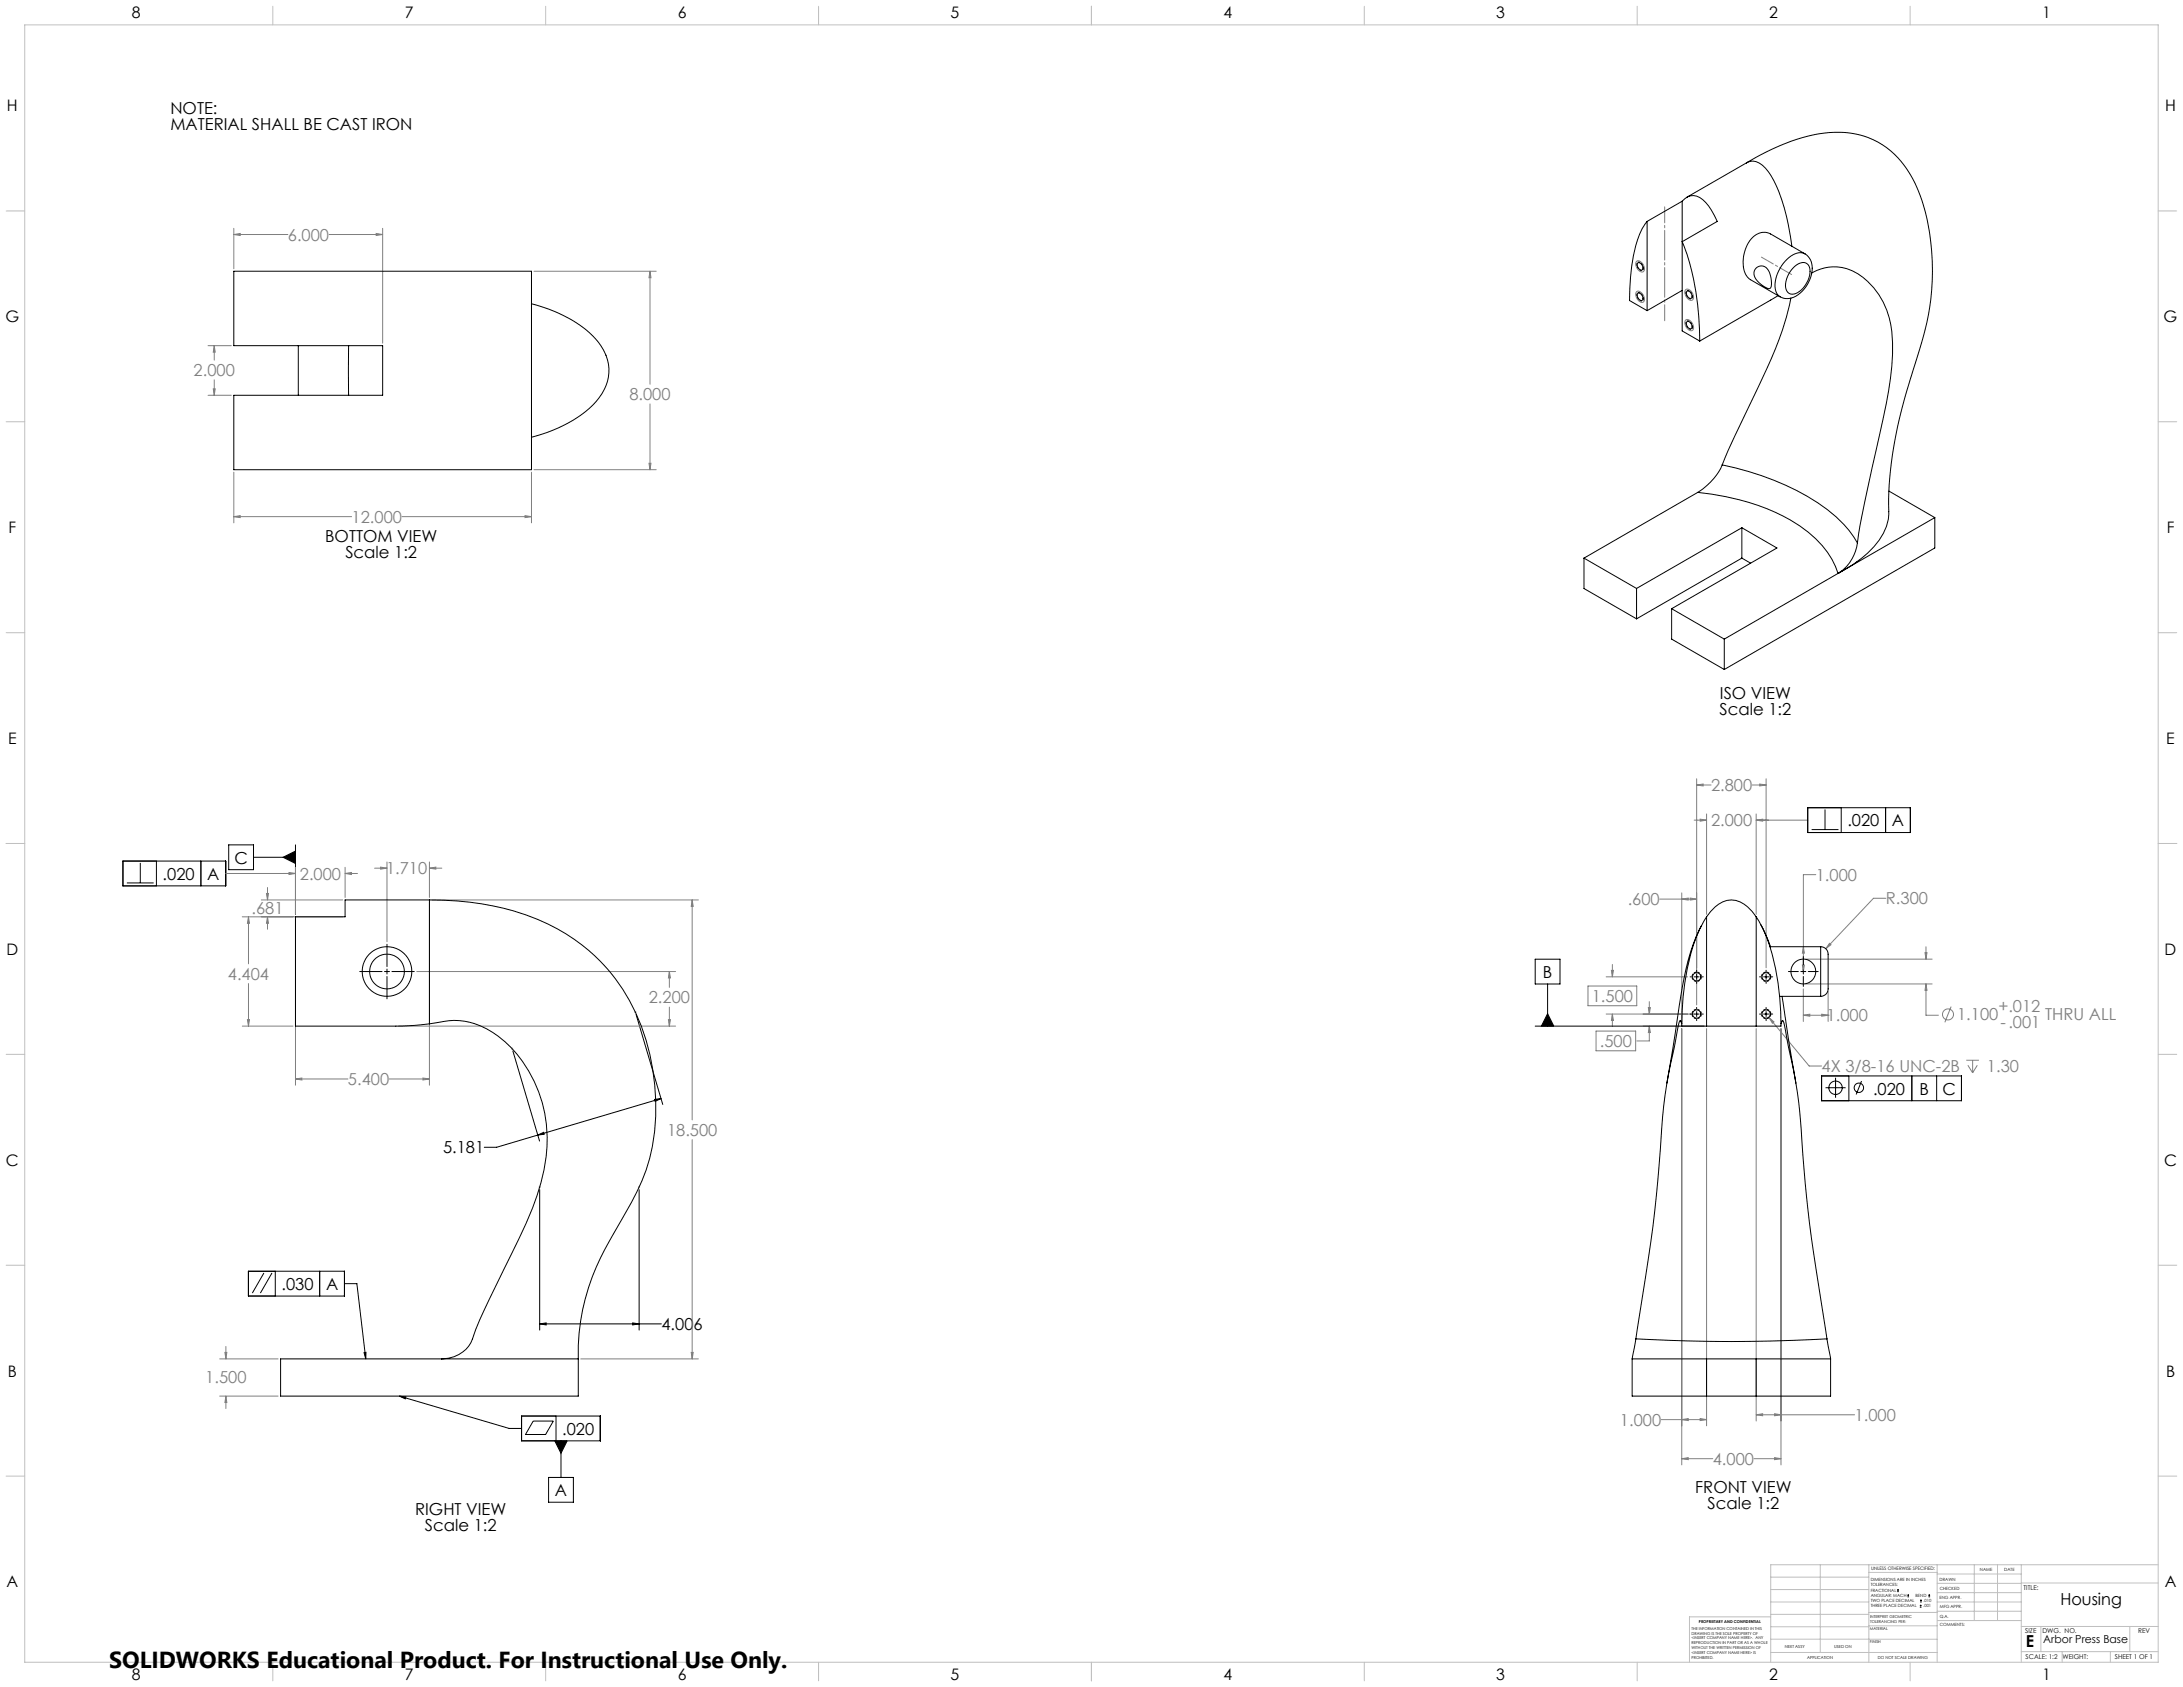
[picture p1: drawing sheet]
<svg xmlns="http://www.w3.org/2000/svg" width="1118mm" height="864mm" viewBox="0 0 1118 864" stroke-linecap="round" stroke-linejoin="round" font-family="sans-serif">
<defs><g id="words">
<text font-size="11.9" x="56" y="854">SOLIDWORKS Educational Product. For Instructional Use Only.</text>
<g font-size="8.5">
<text x="87" y="59">NOTE:</text>
<text x="87" y="67">MATERIAL SHALL BE CAST IRON</text>
<text x="166" y="277">BOTTOM VIEW</text>
<text x="177" y="286">Scale 1:2</text>
<text x="881" y="358">ISO VIEW</text>
<text x="880" y="366">Scale 1:2</text>
<text x="946" y="423">.020</text>
<text x="969" y="423">A</text>
<text x="120" y="442">C</text>
<text x="83" y="450">.020</text>
<text x="106" y="450">A</text>
<text x="790" y="501">B</text>
<text x="959" y="560">.020</text>
<text x="983" y="560">B</text>
<text x="994" y="560">C</text>
<text x="227" y="590">5.181</text>
<text x="144" y="660">.030</text>
<text x="167" y="660">A</text>
<text x="339" y="681">4.006</text>
<text x="288" y="734">.020</text>
<text x="284" y="766">A</text>
<text x="868" y="764">FRONT VIEW</text>
<text x="874" y="773">Scale 1:2</text>
<text x="213" y="775">RIGHT VIEW</text>
<text x="218" y="784">Scale 1:2</text>
<text x="1055" y="822">Housing</text>
<text x="1037" y="843">E</text>
</g>
<g font-size="8.5" fill="#808080">
<text x="147" y="123">6.000</text>
<text x="99" y="193">2.000</text>
<text x="322" y="205">8.000</text>
<text x="180" y="268">12.000</text>
<text x="876" y="405">2.800</text>
<text x="876" y="423">2.000</text>
<text x="198" y="448">1.710</text>
<text x="154" y="450">2.000</text>
<text x="930" y="451">1.000</text>
<text x="833" y="463">.600</text>
<text x="966" y="463">R.300</text>
<text x="129" y="468">.681</text>
<text x="117" y="502">4.404</text>
<text x="332" y="514">2.200</text>
<text x="815" y="513">1.500</text>
<text x="1023" y="518">+.012</text>
<text x="935" y="523">1.000</text>
<text x="1002" y="522">1.100</text>
<text x="1024" y="526">-.001</text>
<text x="1047" y="522">THRU ALL</text>
<text x="819" y="536">.500</text>
<text x="933" y="549">4X 3/8-16 UNC-2B</text>
<text x="1017" y="549">1.30</text>
<text x="178" y="556">5.400</text>
<text x="341" y="582">18.500</text>
<text x="105" y="708">1.500</text>
<text x="829" y="730">1.000</text>
<text x="949" y="727">1.000</text>
<text x="877" y="750">4.000</text>
</g>
<g font-size="8.1">
<text x="68" y="9">8</text>
<text x="207" y="9">7</text>
<text x="347" y="9">6</text>
<text x="487" y="9">5</text>
<text x="626" y="9">4</text>
<text x="766" y="9">3</text>
<text x="906" y="9">2</text>
<text x="1045" y="9">1</text>
<text x="4" y="57">H</text>
<text x="1108" y="57">H</text>
<text x="3" y="165">G</text>
<text x="1108" y="165">G</text>
<text x="4" y="273">F</text>
<text x="1109" y="273">F</text>
<text x="4" y="381">E</text>
<text x="1109" y="381">E</text>
<text x="3" y="489">D</text>
<text x="1108" y="489">D</text>
<text x="3" y="597">C</text>
<text x="1108" y="597">C</text>
<text x="4" y="705">B</text>
<text x="1109" y="705">B</text>
<text x="3" y="813">A</text>
<text x="1108" y="813">A</text>
<text x="68" y="860">8</text>
<text x="207" y="860">7</text>
<text x="347" y="860">6</text>
<text x="487" y="860">5</text>
<text x="626" y="860">4</text>
<text x="766" y="860">3</text>
<text x="906" y="860">2</text>
<text x="1045" y="860">1</text>
</g>
<text font-size="5.6" x="1046" y="841">Arbor Press Base</text>
<g font-size="3.4">
<text x="1036" y="814">TITLE:</text>
<text x="1037" y="836">SIZE</text>
<text x="1046" y="836">DWG. NO.</text>
<text x="1095" y="836">REV</text>
<text x="1037" y="849">SCALE: 1:2</text>
<text x="1056" y="849">WEIGHT:</text>
<text x="1083" y="849">SHEET 1 OF 1</text>
</g>
<text font-size="2.4" x="958" y="804">UNLESS OTHERWISE SPECIFIED:</text>
<g font-size="2.2">
<text x="958" y="809">DIMENSIONS ARE IN INCHES</text>
<text x="993" y="809">DRAWN</text>
<text x="1014" y="804">NAME</text>
<text x="1026" y="804">DATE</text>
<text x="958" y="812">TOLERANCES:</text>
<text x="958" y="815">FRACTIONAL</text>
<text x="993" y="814">CHECKED</text>
<text x="958" y="817">ANGULAR: MACH</text>
<text x="958" y="820">TWO PLACE DECIMAL</text>
<text x="981" y="817">BEND</text>
<text x="985" y="820">.010</text>
<text x="993" y="819">ENG APPR.</text>
<text x="958" y="823">THREE PLACE DECIMAL</text>
<text x="985" y="823">.001</text>
<text x="993" y="823">MFG APPR.</text>
<text x="993" y="828">Q.A.</text>
<text x="993" y="832">COMMENTS:</text>
</g>
<g font-size="2.1">
<text x="914" y="843">NEXT ASSY</text>
<text x="939" y="843">USED ON</text>
<text x="925" y="849">APPLICATION</text>
<text x="961" y="849">DO NOT SCALE DRAWING</text>
</g>
<g font-size="2">
<text x="870" y="831">PROPRIETARY AND CONFIDENTIAL</text>
<text x="957" y="828">INTERPRET GEOMETRIC</text>
<text x="957" y="831">TOLERANCING PER:</text>
<text x="866" y="834">THE INFORMATION CONTAINED IN THIS</text>
<text x="866" y="837">DRAWING IS THE SOLE PROPERTY OF</text>
<text x="866" y="839">&lt;INSERT COMPANY NAME HERE&gt;. ANY</text>
<text x="957" y="834">MATERIAL</text>
<text x="866" y="842">REPRODUCTION IN PART OR AS A WHOLE</text>
<text x="866" y="844">WITHOUT THE WRITTEN PERMISSION OF</text>
<text x="957" y="841">FINISH</text>
<text x="866" y="847">&lt;INSERT COMPANY NAME HERE&gt; IS</text>
<text x="866" y="849">PROHIBITED.</text>
</g>
</g></defs>
<g fill="none" stroke="#808080" stroke-width=".51">
<path d="M120 117v21M193 120h3l-3 1zM196 117v59M120 120h3v1zM120 120h27M168 120h28M273 139h63M333 139v3h-1zM333 139v58M838 134l1-1 1 1 2 4a1.8 1.8 0 0 1-2 1 1.8 1.8 0 0 1-2-1l-1-2zM838 149h1l1 1 2 3a1.8 1.8 0 0 1-2 2 1.8 1.8 0 0 1-2-2l-1-2zM863 148h1l2 1 1 3a1.8 1.8 0 0 1-2 2 1.8 1.8 0 0 1-1-2l-1-2z"/>
<path d="M107 177h11M110 177v3h-1zM110 177v7M863 164h1l2 1 1 3a1.8 1.8 0 0 1-2 1 1.8 1.8 0 0 1-1-1l-1-2zM109 199h1v3zM110 194v8M107 202h11M333 207v33M332 237h1v3zM120 242v26M272 242v26M273 240h63"/>
<path d="M120 264h3v1zM120 264h60M206 264h66M269 264h3l-3 1zM869 399v115M904 399v96M867 420h7M869 402l3-1v1zM869 402h7M870 419l4 1h-4zM874 417v51M897 402h7"/>
<path d="M899 420l3-1v1zM899 417v51M899 420h26M901 401l3 1h-3zM116 447h35M136 457h1v4zM137 454v7M148 447h3l-3 1zM151 444v24M177 447h3v1zM177 444v15M177 447h6"/>
<path d="M192 444h6M195 444h3l-3 1zM198 441v41M220 444h3v1zM220 441v18M220 444h6M861 457v67M865 460h4l-4 1zM930 448h-7v49M965 460h-6l-24 26M124 469h51M127 469l1 4h-1z"/>
<path d="M127 469v24M134 461h41M137 469v4h-1zM137 469v7M151 471v85M220 462v94M221 461h137M354 461l1 3h-1zM354 461v112M850 460h19M861 460h3v1zM213 497h133"/>
<path d="M343 497v4h-1zM343 497v8M825 497h1l-1 3zM825 494v6M923 494h1l-1 3zM923 485l1 3h-1zM924 491h65M937 483v1l-2 2zM986 488h1l-1 3zM986 485v6M127 503v22M343 516v9"/>
<path d="M813 505h25v10h-25zM822 519h45M822 500h42M825 519l1 3h-1zM825 519v6M844 516h1l-1 3zM844 513v6M923 520l4-1v1zM923 506v17M923 520h13M924 504h65M933 519l3 1h-3z"/>
<path d="M936 520h.1M936 508v15M986 504l1 3h-1zM986 504v16h6M999 515l-3 8M124 525h26M127 522h1l-1 3zM204 525h142M342 522h1v3zM817 528h20v10h-20zM841 525h19M844 525l1 4h-1z"/>
<path d="M844 525v8h-6M861 527v223M874 527v203M899 527v200M906 521l2 2-1 1zM906 521l20 25h7M912 527v223M151 552h4v1zM151 552h27M199 552h21M217 552h3l-3 1zM1007 543h6"/>
<path d="M1007 545l3 4M1010 543v6M1012 545l-2 4M354 583v113M112 696h30M115 692h1v4zM116 689v7M297 696h61M354 692h1l-1 4zM112 715h30M116 715v3h-1zM116 715v6"/>
<path d="M850 727h24M861 727l3-1v1zM870 726l4 1h-4zM899 724h3v1zM899 724h50M909 724h3l-3 1zM861 747l3-1v1zM861 747h16M898 747h14M909 746l3 1h-3z"/>
<circle cx="997" cy="519" r="2.8"/>
</g>
<g fill="none" stroke="#000" stroke-width=".51">
<path d="M925 413h53v13h-53zM934 414v11M943 413v13M965 413v13M117 433h13v12h-13zM130 439h21M145 439l6-3v6zM151 433v35M927 425h14M63 441h53v12h-53zM65 452h14M72 442v10"/>
<path d="M80 441v12M103 441v12M184 497h12M197 497h2M198 483v12M198 496v3M198 500v11M201 497h11M786 491h13v13h-13zM869 497v1M869 499v2M904 497v1"/>
<path d="M904 499v2M916 497h5M922 497h2M923 490v5M923 496v3M923 500v5M926 497h5M326 519l13 46M792 519l3 6h-6zM792 504v21M865 519h1M865 500h1"/>
<path d="M867 519h3M867 500h3M869 503h.1M869 516v1M869 518v2M871 519h1M871 500h1M901 519h1M901 500h1M903 519h2M903 500h2M904 503h.1"/>
<path d="M904 516v1M904 518v2M907 519h1M907 500h1M263 538l13 46M786 525h86M869 522h.1M904 522h.1M933 551h71v12h-71zM935 557h10M940 552v10M947 551v12"/>
<path d="M953 553l-3 7M979 551v12M991 551v12M335 563l3-1-3 2zM338 562l-63 19M275 581l3-1 1 1zM275 581l-21 6h-6M276 609v72M327 609v72M127 651h49v12h-49zM135 652l-6 10M139 652l-6 10"/>
<path d="M141 651v12M164 651v12M176 657h7l4 39M276 678l4-1v1zM276 678h63M324 677l3 1h-3zM186 692h1v4zM205 715l56 16h6M205 715h3v1zM267 725h40v13h-40zM273 727h10l-4 7h-10zM284 738h6l-3 6z"/>
<path d="M285 725v13M287 738v18M281 756h13v13h-13zM971 815h1M971 814h1M972 814h.1M977 817h.1M977 816v1M983 819h1M983 819v1M987 817h1M988 816v1"/>
<path d="M983 823h1M983 822h1M983 820h1M983 821v1"/>
<circle cx="940" cy="557" r="3"/>
<circle cx="952" cy="557" r="2.4"/>
</g>
<g fill="none" stroke="#c0c0c0" stroke-width=".51">
<path d="M13 13h1092v838h-1092zM140 3v10M279 3v10M419 3v10M559 3v10M698 3v10M838 3v10M978 3v10M3 108h10M1105 108h9M3 216h10M1105 216h9"/>
<path d="M3 324h10M1105 324h9M3 432h10M1105 432h9M325 518h1M325 518v1M326 518h-1M3 540h10M262 537h1M262 536l1 1M262 536v1M263 536l-1 1"/>
<path d="M1105 540h9M276 608h1M276 607l1 1M276 607v1M277 607l-1 1M327 608h1M327 607l1 1M327 607v1M328 607l-1 1M3 648h10M1105 648h9M3 756h10"/>
<path d="M1105 756h9M907 814h50M907 807h50M932 801v45M957 801v50M957 805h35M992 801v50M992 815h43M992 811h43M992 806h43M1011 801v29M1023 801v29"/>
<path d="M1035 801v50M1035 810h70M1105 801h-198v50M907 839h85M907 833h50M907 826h50M907 820h50M907 828h-42v23M957 832h35M957 825h35M992 820h43M992 825h43"/>
<path d="M992 830h43M1035 833h70M1045 833v13M1090 833v13M140 851v9M279 851v9M419 851v9M559 851v9M698 851v9M838 851v9M907 846h85M978 851v9"/>
<path d="M1035 846h70M1056 846v5M1080 846v5"/>
</g>
<path d="M841 137a1.5 1.5 0 0 1-1 2 1.5 1.5 0 0 1-2-2v-1a1.4 1.4 0 0 1 1-2 1.4 1.4 0 0 1 2 2v1M841 153a1.5 1.5 0 0 1-1 1 1.5 1.5 0 0 1-2-2v-1a1.4 1.4 0 0 1 1-1 1.4 1.4 0 0 1 2 1v2M866 152a1.5 1.5 0 0 1-1 1 1.5 1.5 0 0 1-1-2l-1-1a1.4 1.4 0 0 1 1-1 1.4 1.4 0 0 1 2 1v2M866 167a1.5 1.5 0 0 1-1 2 1.5 1.5 0 0 1-1-2l-1-1a1.4 1.4 0 0 1 1-2 1.4 1.4 0 0 1 2 2v1" fill="none" stroke="#000" stroke-width=".51" stroke-dasharray="1.3 .6" stroke-dashoffset=".3" stroke-linecap="butt"/>
<path d="M871 519a2.4 2.4 0 0 1-3 2 2.4 2.4 0 0 1-1-4 2.4 2.4 0 0 1 4 2M871 500a2.4 2.4 0 0 1-3 2 2.4 2.4 0 0 1-1-4 2.4 2.4 0 0 1 4 2M907 519a2.4 2.4 0 0 1-4 2 2.4 2.4 0 0 1 0-4 2.4 2.4 0 0 1 4 2M907 500a2.4 2.4 0 0 1-4 2 2.4 2.4 0 0 1 0-4 2.4 2.4 0 0 1 4 2" fill="none" stroke="#000" stroke-width=".51" stroke-dasharray="1.3 .6" stroke-dashoffset="-.2" stroke-linecap="butt"/>
<path d="M852 164v-58" fill="none" stroke="#808080" stroke-width=".51" stroke-dasharray="15.2 1.3 1.3 1.3" stroke-dashoffset="7"/>
<path d="M902 132l15 9" fill="none" stroke="#808080" stroke-width=".51" stroke-dasharray="15.2 1.3 1.3 1.3" stroke-dashoffset="8.2"/>
<g fill="#000">
<path d="M276 678l4-1v1zM324 677l3 1h-3zM275 581l3-1 1 1zM335 563l3-1-3 2z"/>
<path d="M205 715h3v1zM186 692h1v4zM284 738l3 6 3-6zM145 439l6 3v-6z"/>
</g>
<path d="M906 521l1 3 1-1zM937 483l-2 3 2-2zM923 494h1l-1 3zM923 485l1 3h-1zM923 520l4-1v1zM933 519l3 1h-3zM861 747l3-1v1zM909 746l3 1h-3zM825 519l1 3h-1zM825 497h1l-1 3zM869 402l3-1v1zM901 401l3 1h-3zM986 488h1l-1 3zM986 504l1 3h-1zM870 419l4 1h-4zM899 420l3-1v1zM861 727l3-1v1zM870 726l4 1h-4zM909 724h3l-3 1zM899 724h3v1zM865 460h4l-4 1zM861 460h3v1zM844 525l1 4h-1zM844 516h1l-1 3zM193 120h3l-3 1zM120 120h3v1zM109 199h1v3zM110 177v3h-1zM120 264h3v1zM269 264h3l-3 1zM332 237h1v3zM333 139v3h-1zM115 692h1v4zM116 715v3h-1zM354 692h1l-1 4zM354 461l1 3h-1zM127 522h1l-1 3zM127 469l1 4h-1zM136 457h1v4zM137 469v4h-1zM177 447h3v1zM148 447h3l-3 1zM151 552h4v1zM217 552h3l-3 1zM343 497v4h-1zM342 522h1v3zM195 444h3l-3 1zM220 444h3v1z" fill="#808080"/>
<path d="M792 519l3 6h-6z" fill="#000"/>
<g fill="none" stroke="#000" stroke-width=".51">
<path d="M894 83a105 105 0 0 1 45-15 42 42 0 0 1 42 28 122 122 0 0 1 0 87 231 231 0 0 0-14 83 41 41 0 0 1-21 25l-5 3M843 113a51 51 0 0 0-8 29l-1 12 9 5M843 113v46M861 103a7 7 0 0 1 12 1l3 3 3 6-18 11a133 133 0 0 1 9 51M861 103l-18 10M861 103v66l9 6M864 101l31-18a9 9 0 0 1 10 5 87 87 0 0 1 12 38M120 139h152v101h-152v-38h76v-25h-76zM839 135a2.1 2.1 0 0 1 2 1 2.1 2.1 0 0 1-1 2 2.7 2.7 0 0 1-1-3zM899 137a4 4 0 0 1 5-1 4 4 0 0 1 2 4l1 4a2.5 2.5 0 0 1-2 4l-1-1a7 7 0 0 1-6-9zM919 137a4 4 0 0 1 4-3 4 4 0 0 1 3 3 12 12 0 0 1-8 14 5 5 0 0 1-4-7l2-4zM924 130a11 11 0 0 1 1 16 11 11 0 0 1-14 6"/>
<path d="M924 130l-18-10a10 10 0 0 0-13 8 13 13 0 0 0 3 15l15 9M924 130a10 10 0 0 0-11 5 14 14 0 0 0-2 16v1M928 140a23 23 0 0 1 28 4 45 45 0 0 1 13 37 325 325 0 0 1-11 59l-5 25-2 13M272 156a61 61 0 0 1 36 21 23 23 0 0 1-6 32 72 72 0 0 1-30 15M839 150a2.1 2.1 0 0 1 2 1 2.1 2.1 0 0 1-1 3 2.7 2.7 0 0 1-1-4zM861 149l-18 10M864 149a2.1 2.1 0 0 1 2 1 2.1 2.1 0 0 1-1 3 2.7 2.7 0 0 1-1-4zM910 151l-40 24M917 153a181 181 0 0 1-17 45l-18 40M153 177v25M178 177v25M864 165a2.1 2.1 0 0 1 2 1 2.1 2.1 0 0 1-1 2 2.7 2.7 0 0 1-1-3z"/>
<path d="M882 238a31 31 0 0 1-13 14M882 238a130 130 0 0 1 58 27 50 50 0 0 1 11 13M869 252a103 103 0 0 1 61 24 42 42 0 0 1 11 18M869 252l-58 34M967 251l24 14M892 270l18 11-54 31M892 270l-54 31M892 270v16M951 278a22 22 0 0 1-10 16M991 265l-108 62M991 265v16l-108 62M811 286l27 15"/>
<path d="M811 286v15l27 16M892 286l-54 31M892 286l4 2M838 301v16M856 312l27 15M856 312v15l27 16M883 327v16M220 461a123 123 0 0 1 81 26 99 99 0 0 1 34 69 101 101 0 0 1-17 68 132 132 0 0 0-22 58v14M220 461v63M220 461h-43v8h-26v56h55l14-1M871 474a147 147 0 0 0-12 46l-6 34M874 469a90 90 0 0 0-12 41l-1 15h51a114 114 0 0 0-12-54l-1-2"/>
<path d="M874 469a15 15 0 0 1 15-8 18 18 0 0 1 10 8M874 469v56M899 469v56M902 473l4 12M906 485h26M932 485a5 5 0 0 1 4 7v4a25 25 0 0 1-1 13l-3 1M932 485v25M911 510h21M912 510l7 44M220 524a38 38 0 0 1 32 4 68 68 0 0 1 25 78 242 242 0 0 1-19 44l-14 31a17 17 0 0 1-18 15M861 524l-1-2a423 423 0 0 0-9 56l-1 14a970 970 0 0 1-13 93M912 524l1-2a390 390 0 0 1 9 56 878 878 0 0 0 13 107"/>
<path d="M144 696h152v19h-152zM836 696v19h101v-19M836 696h101M837 685l-1 11M837 685a870 870 0 0 0 98 0M874 696v19M899 696v19M935 685l2 11"/>
<circle cx="198" cy="497" r="9"/>
<circle cx="198" cy="497" r="13"/>
<circle cx="923" cy="497" r="6"/>
<circle cx="869" cy="519" r="2.1"/>
<circle cx="869" cy="500" r="2.1"/>
<circle cx="904" cy="519" r="2.1"/>
<circle cx="904" cy="500" r="2.1"/>
</g>
<use href="#words"/>
</svg>
